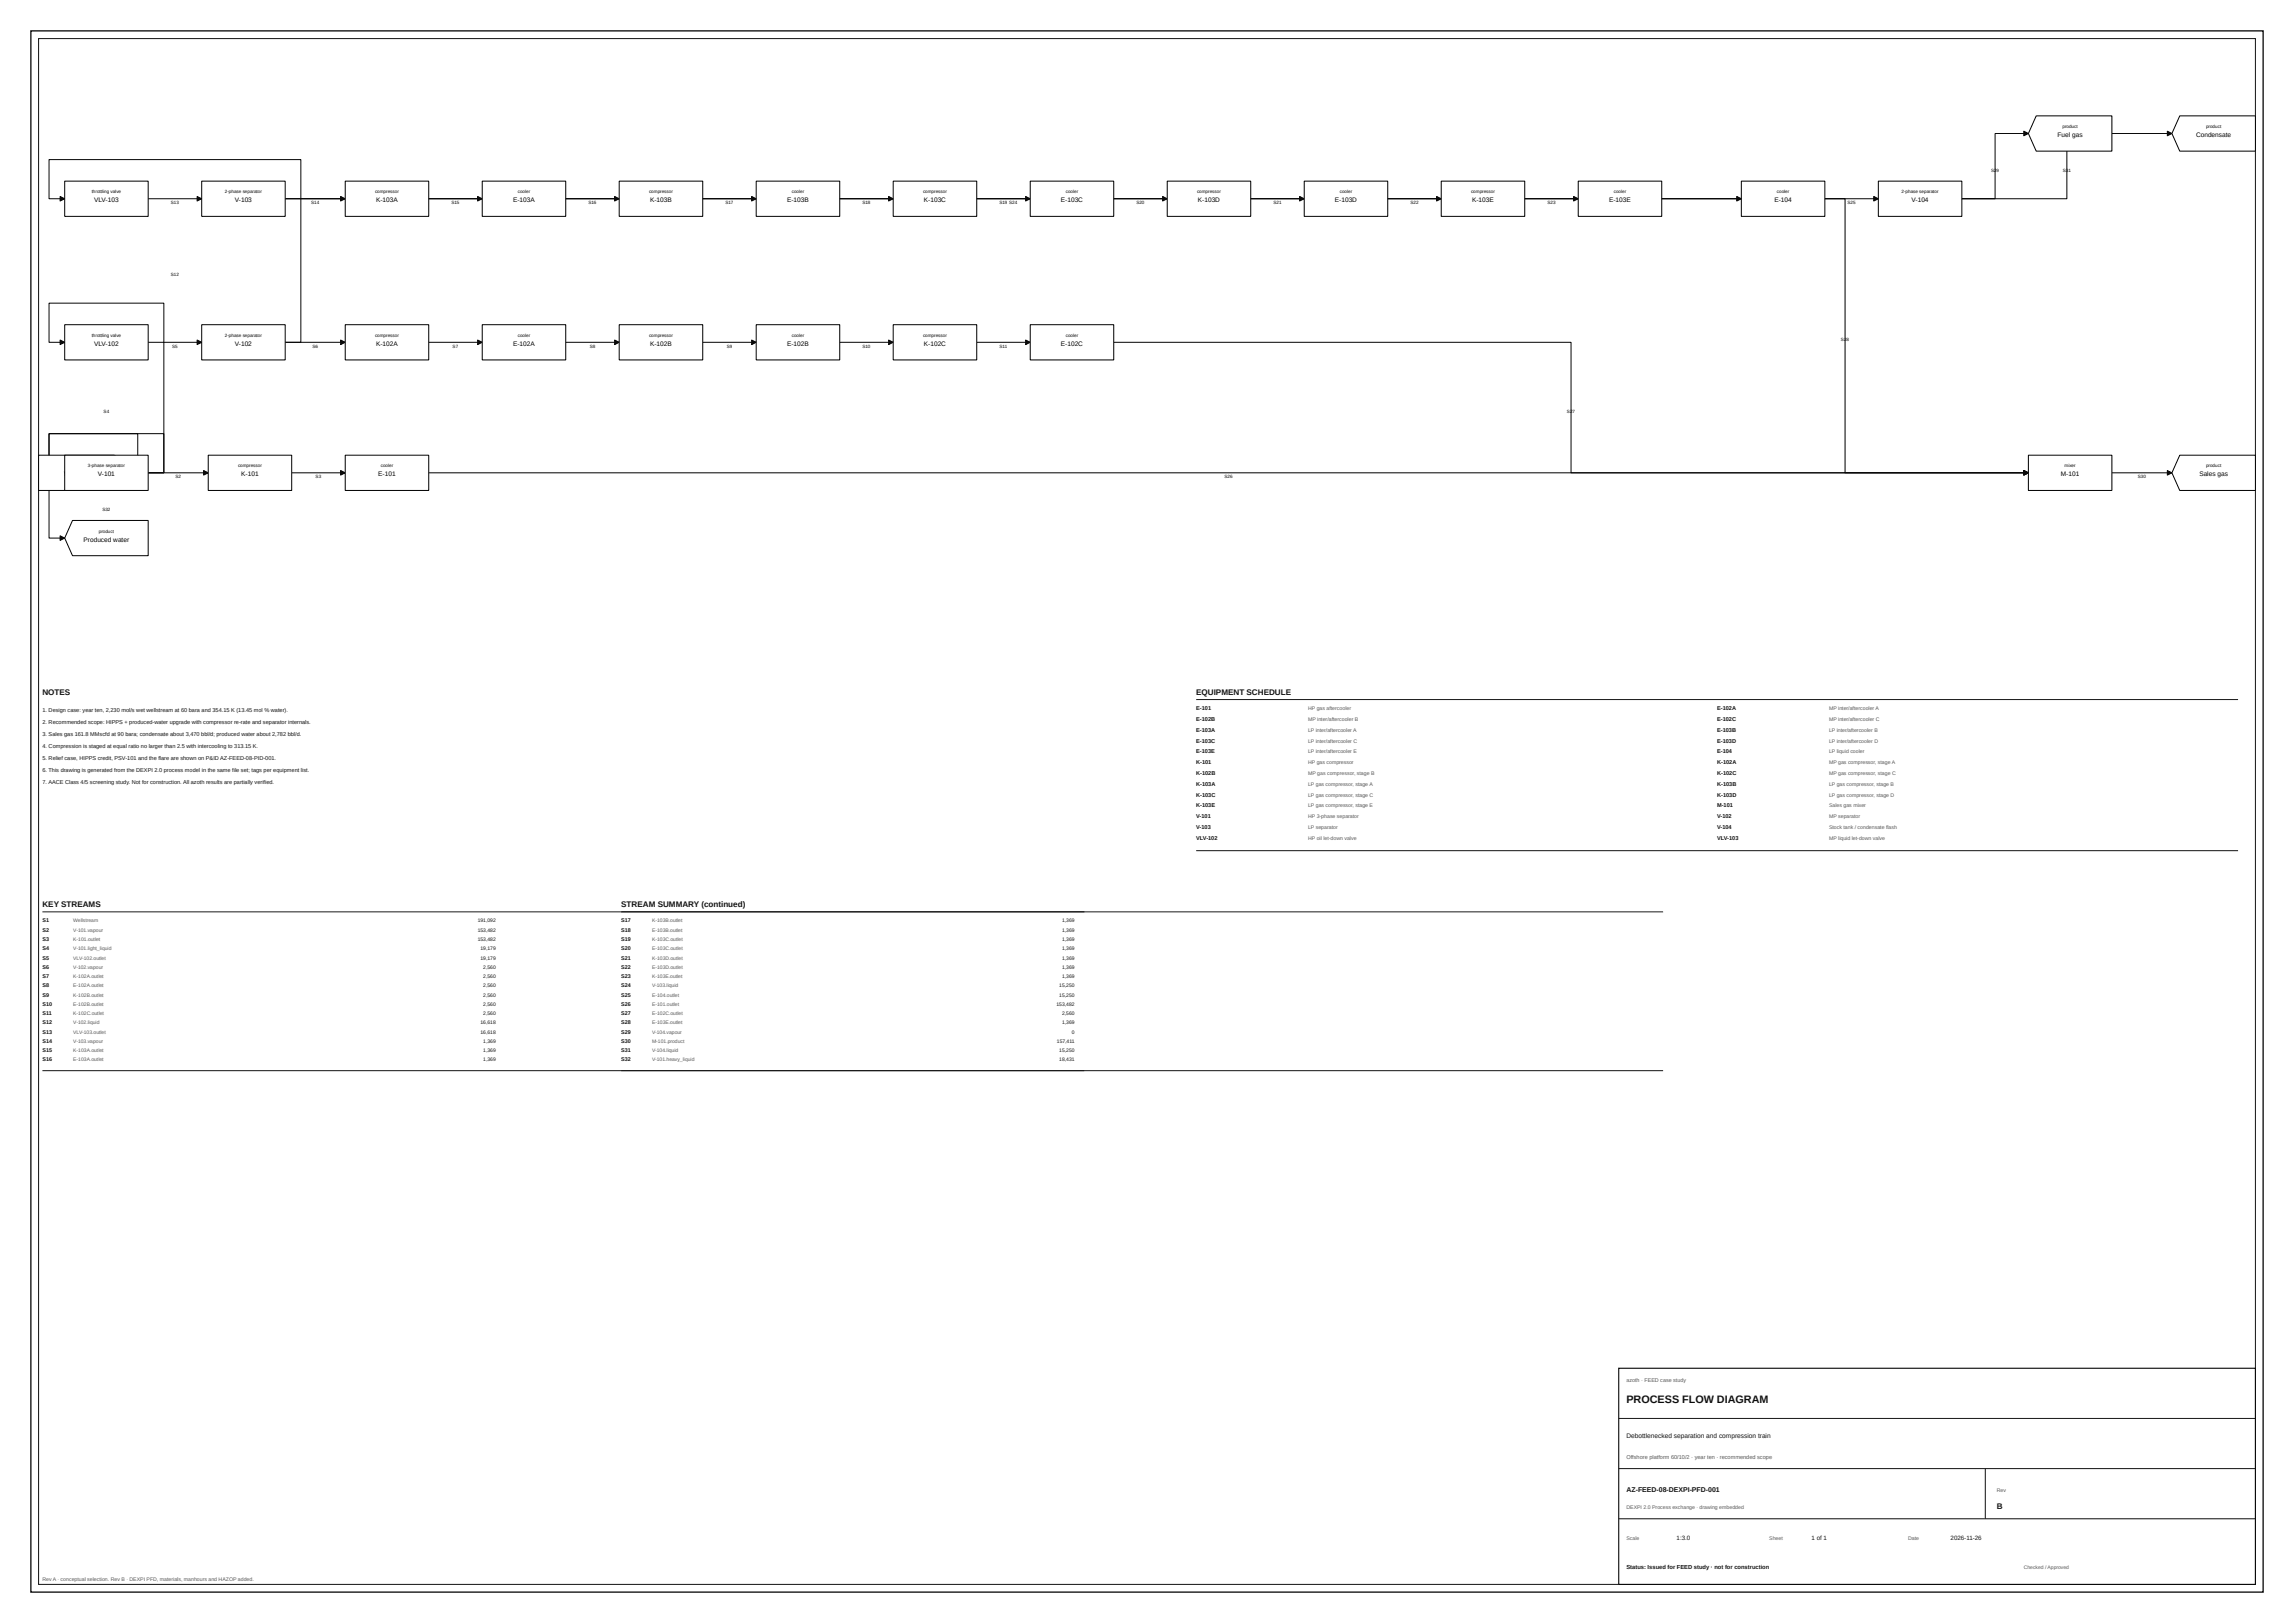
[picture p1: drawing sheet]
<svg xmlns="http://www.w3.org/2000/svg" width="1189mm" height="841mm" viewBox="0 0 1189 841" stroke-linecap="round" stroke-linejoin="round" font-family="sans-serif">
<defs><g id="words">
<text font-size="5.6" fill="#111" x="843" y="727">PROCESS FLOW DIAGRAM</text>
<g font-size="4.2" fill="#111">
<text x="22" y="360">NOTES</text>
<text x="620" y="360">EQUIPMENT SCHEDULE</text>
<text x="22" y="470">KEY STREAMS</text>
<text x="322" y="470">STREAM SUMMARY (continued)</text>
<text x="1035" y="782">B</text>
</g>
<text font-size="3.6" fill="#111" x="843" y="773">AZ-FEED-08-DEXPI-PFD-001</text>
<g font-size="3.4">
<text x="1066" y="71">Fuel gas</text>
<text x="1138" y="71">Condensate</text>
<text x="49" y="105">VLV-103</text>
<text x="122" y="105">V-103</text>
<text x="195" y="105">K-103A</text>
<text x="266" y="105">E-103A</text>
<text x="337" y="105">K-103B</text>
<text x="408" y="105">E-103B</text>
<text x="479" y="105">K-103C</text>
<text x="550" y="105">E-103C</text>
<text x="621" y="105">K-103D</text>
<text x="692" y="105">E-103D</text>
<text x="763" y="105">K-103E</text>
<text x="834" y="105">E-103E</text>
<text x="920" y="105">E-104</text>
<text x="991" y="105">V-104</text>
<text x="49" y="179">VLV-102</text>
<text x="122" y="179">V-102</text>
<text x="195" y="179">K-102A</text>
<text x="266" y="179">E-102A</text>
<text x="337" y="179">K-102B</text>
<text x="408" y="179">E-102B</text>
<text x="479" y="179">K-102C</text>
<text x="550" y="179">E-102C</text>
<text x="33" y="247">Wellstream V-101</text>
<text x="125" y="247">K-101</text>
<text x="196" y="247">E-101</text>
<text x="1068" y="247">M-101</text>
<text x="1140" y="247">Sales gas</text>
<text x="43" y="281">Produced water</text>
</g>
<text font-size="3.4" fill="#111" x="843" y="745">Debottlenecked separation and compression train</text>
<g font-size="3.2" fill="#111">
<text x="869" y="798">1:3.0</text>
<text x="939" y="798">1 of 1</text>
<text x="1011" y="798">2026-11-26</text>
</g>
<text font-size="3" fill="#111" x="843" y="813">Status: Issued for FEED study · not for construction</text>
<g font-size="2.9" fill="#111">
<text x="22" y="369">1. Design case: year ten, 2,230 mol/s wet wellstream at 60 bara and 354.15 K (13.45 mol % water).</text>
<text x="620" y="368">E-101</text>
<text x="890" y="368">E-102A</text>
<text x="22" y="375">2. Recommended scope: HIPPS + produced-water upgrade with compressor re-rate and separator internals.</text>
<text x="620" y="374">E-102B</text>
<text x="890" y="374">E-102C</text>
<text x="22" y="381">3. Sales gas 161.8 MMscfd at 90 bara; condensate about 3,470 bbl/d; produced water about 2,782 bbl/d.</text>
<text x="620" y="379">E-103A</text>
<text x="890" y="379">E-103B</text>
<text x="22" y="388">4. Compression is staged at equal ratio no larger than 2.5 with intercooling to 313.15 K.</text>
<text x="620" y="385">E-103C</text>
<text x="890" y="385">E-103D</text>
<text x="22" y="394">5. Relief case, HIPPS credit, PSV-101 and the flare are shown on P&amp;ID AZ-FEED-08-PID-001.</text>
<text x="620" y="390">E-103E</text>
<text x="620" y="396">K-101</text>
<text x="890" y="390">E-104</text>
<text x="890" y="396">K-102A</text>
<text x="22" y="400">6. This drawing is generated from the DEXPI 2.0 process model in the same file set; tags per equipment list.</text>
<text x="620" y="402">K-102B</text>
<text x="890" y="402">K-102C</text>
<text x="22" y="406">7. AACE Class 4/5 screening study. Not for construction. All azoth results are partially verified.</text>
<text x="620" y="407">K-103A</text>
<text x="890" y="407">K-103B</text>
<text x="620" y="413">K-103C</text>
<text x="890" y="413">K-103D</text>
<text x="620" y="418">K-103E</text>
<text x="890" y="418">M-101</text>
<text x="620" y="424">V-101</text>
<text x="890" y="424">V-102</text>
<text x="620" y="430">V-103</text>
<text x="890" y="430">V-104</text>
<text x="620" y="435">VLV-102</text>
<text x="890" y="435">VLV-103</text>
</g>
<text font-size="2.9" fill="#5a5751" x="843" y="756">Offshore platform 60/10/2 · year ten · recommended scope</text>
<g font-size="2.8" fill="#111">
<text x="22" y="478">S1</text>
<text x="322" y="478">S17</text>
<text x="22" y="483">S2</text>
<text x="322" y="483">S18</text>
<text x="22" y="488">S3</text>
<text x="322" y="488">S19</text>
<text x="22" y="492">S4</text>
<text x="22" y="497">S5</text>
<text x="322" y="492">S20</text>
<text x="322" y="497">S21</text>
<text x="22" y="502">S6</text>
<text x="322" y="502">S22</text>
<text x="22" y="507">S7</text>
<text x="322" y="507">S23</text>
<text x="22" y="512">S8</text>
<text x="322" y="512">S24</text>
<text x="22" y="516">S9</text>
<text x="22" y="521">S10</text>
<text x="322" y="516">S25</text>
<text x="322" y="521">S26</text>
<text x="22" y="526">S11</text>
<text x="322" y="526">S27</text>
<text x="22" y="531">S12</text>
<text x="322" y="531">S28</text>
<text x="22" y="536">S13</text>
<text x="322" y="536">S29</text>
<text x="22" y="540">S14</text>
<text x="22" y="545">S15</text>
<text x="322" y="540">S30</text>
<text x="322" y="545">S31</text>
<text x="22" y="550">S16</text>
<text x="322" y="550">S32</text>
</g>
<text font-size="2.8" fill="#5a5751" x="843" y="716">azoth · FEED case study</text>
<g font-size="2.7" fill="#5a5751">
<text x="678" y="368">HP gas aftercooler</text>
<text x="948" y="368">MP inter/aftercooler A</text>
<text x="678" y="374">MP inter/aftercooler B</text>
<text x="948" y="374">MP inter/aftercooler C</text>
<text x="678" y="379">LP inter/aftercooler A</text>
<text x="948" y="379">LP inter/aftercooler B</text>
<text x="678" y="385">LP inter/aftercooler C</text>
<text x="948" y="385">LP inter/aftercooler D</text>
<text x="678" y="390">LP inter/aftercooler E</text>
<text x="678" y="396">HP gas compressor</text>
<text x="948" y="390">LP liquid cooler</text>
<text x="948" y="396">MP gas compressor, stage A</text>
<text x="678" y="402">MP gas compressor, stage B</text>
<text x="948" y="402">MP gas compressor, stage C</text>
<text x="678" y="407">LP gas compressor, stage A</text>
<text x="948" y="407">LP gas compressor, stage B</text>
<text x="678" y="413">LP gas compressor, stage C</text>
<text x="948" y="413">LP gas compressor, stage D</text>
<text x="678" y="418">LP gas compressor, stage E</text>
<text x="948" y="418">Sales gas mixer</text>
<text x="678" y="424">HP 3-phase separator</text>
<text x="948" y="424">MP separator</text>
<text x="678" y="430">LP separator</text>
<text x="948" y="430">Stock tank / condensate flash</text>
<text x="678" y="435">HP oil let-down valve</text>
<text x="948" y="435">MP liquid let-down valve</text>
<text x="1035" y="773">Rev</text>
<text x="843" y="782">DEXPI 2.0 Process exchange · drawing embedded</text>
<text x="843" y="798">Scale</text>
<text x="917" y="798">Sheet</text>
<text x="989" y="798">Date</text>
<text x="22" y="819">Rev A · conceptual selection. Rev B · DEXPI PFD, materials, manhours and HAZOP added.</text>
</g>
<g font-size="2.6" fill="#5a5751">
<text x="38" y="478">Wellstream</text>
<text x="338" y="478">K-103B.outlet</text>
<text x="38" y="483">V-101.vapour</text>
<text x="338" y="483">E-103B.outlet</text>
<text x="38" y="488">K-101.outlet</text>
<text x="338" y="488">K-103C.outlet</text>
<text x="38" y="492">V-101.light_liquid</text>
<text x="38" y="497">VLV-102.outlet</text>
<text x="338" y="492">E-103C.outlet</text>
<text x="338" y="497">K-103D.outlet</text>
<text x="38" y="502">V-102.vapour</text>
<text x="338" y="502">E-103D.outlet</text>
<text x="38" y="507">K-102A.outlet</text>
<text x="338" y="507">K-103E.outlet</text>
<text x="38" y="512">E-102A.outlet</text>
<text x="338" y="512">V-103.liquid</text>
<text x="38" y="516">K-102B.outlet</text>
<text x="38" y="521">E-102B.outlet</text>
<text x="338" y="516">E-104.outlet</text>
<text x="338" y="521">E-101.outlet</text>
<text x="38" y="526">K-102C.outlet</text>
<text x="338" y="526">E-102C.outlet</text>
<text x="38" y="531">V-102.liquid</text>
<text x="338" y="531">E-103E.outlet</text>
<text x="38" y="536">VLV-103.outlet</text>
<text x="338" y="536">V-104.vapour</text>
<text x="38" y="540">V-103.vapour</text>
<text x="38" y="545">K-103A.outlet</text>
<text x="338" y="540">M-101.product</text>
<text x="338" y="545">V-104.liquid</text>
<text x="38" y="550">E-103A.outlet</text>
<text x="338" y="550">V-101.heavy_liquid</text>
<text x="1049" y="813">Checked / Approved</text>
</g>
<g font-size="2.6" fill="#111">
<text x="248" y="478">191,092</text>
<text x="550" y="478">1,369</text>
<text x="248" y="483">153,482</text>
<text x="550" y="483">1,369</text>
<text x="248" y="488">153,482</text>
<text x="550" y="488">1,369</text>
<text x="249" y="492">19,179</text>
<text x="249" y="497">19,179</text>
<text x="550" y="492">1,369</text>
<text x="550" y="497">1,369</text>
<text x="250" y="502">2,560</text>
<text x="550" y="502">1,369</text>
<text x="250" y="507">2,560</text>
<text x="550" y="507">1,369</text>
<text x="250" y="512">2,560</text>
<text x="549" y="512">15,250</text>
<text x="250" y="516">2,560</text>
<text x="250" y="521">2,560</text>
<text x="548" y="521">153,482</text>
<text x="549" y="516">15,250</text>
<text x="250" y="526">2,560</text>
<text x="550" y="526">2,560</text>
<text x="249" y="531">16,618</text>
<text x="550" y="531">1,369</text>
<text x="249" y="536">16,618</text>
<text x="556" y="536">0</text>
<text x="250" y="540">1,369</text>
<text x="250" y="545">1,369</text>
<text x="548" y="540">157,411</text>
<text x="549" y="545">15,250</text>
<text x="250" y="550">1,369</text>
<text x="549" y="550">18,431</text>
</g>
<g font-size="2.4">
<text x="1069" y="66">product</text>
<text x="1143" y="66">product</text>
<text x="1032" y="89">S29</text>
<text x="1069" y="89">S31</text>
<text x="48" y="100">throttling valve</text>
<text x="117" y="100">2-phase separator</text>
<text x="194" y="100">compressor</text>
<text x="268" y="100">cooler</text>
<text x="336" y="100">compressor</text>
<text x="410" y="100">cooler</text>
<text x="478" y="100">compressor</text>
<text x="552" y="100">cooler</text>
<text x="620" y="100">compressor</text>
<text x="694" y="100">cooler</text>
<text x="762" y="100">compressor</text>
<text x="836" y="100">cooler</text>
<text x="921" y="100">cooler</text>
<text x="986" y="100">2-phase separator</text>
<text x="89" y="106">S13</text>
<text x="161" y="106">S14</text>
<text x="234" y="106">S15</text>
<text x="305" y="106">S16</text>
<text x="376" y="106">S17</text>
<text x="447" y="106">S18</text>
<text x="518" y="106">S19 S24</text>
<text x="589" y="106">S20</text>
<text x="660" y="106">S21</text>
<text x="731" y="106">S22</text>
<text x="802" y="106">S23</text>
<text x="958" y="106">S25</text>
<text x="89" y="143">S12</text>
<text x="48" y="174">throttling valve</text>
<text x="117" y="174">2-phase separator</text>
<text x="194" y="174">compressor</text>
<text x="268" y="174">cooler</text>
<text x="336" y="174">compressor</text>
<text x="410" y="174">cooler</text>
<text x="478" y="174">compressor</text>
<text x="552" y="174">cooler</text>
<text x="954" y="177">S28</text>
<text x="89" y="180">S5</text>
<text x="162" y="180">S6</text>
<text x="235" y="180">S7</text>
<text x="306" y="180">S8</text>
<text x="377" y="180">S9</text>
<text x="447" y="180">S10</text>
<text x="518" y="180">S11</text>
<text x="54" y="214">S4</text>
<text x="812" y="214">S27</text>
<text x="39" y="242">feed 3-phase separator</text>
<text x="123" y="242">compressor</text>
<text x="197" y="242">cooler</text>
<text x="1070" y="242">mixer</text>
<text x="1143" y="242">product</text>
<text x="91" y="248">S2</text>
<text x="164" y="248">S3</text>
<text x="635" y="248">S26</text>
<text x="1108" y="248">S30</text>
<text x="53" y="265">S32</text>
<text x="51" y="276">product</text>
</g>
</g></defs>
<path d="M16 16h1157v809h-1157z" fill="none" stroke="#111" stroke-width=".7" stroke-linecap="butt"/>
<path d="M20 20h1149v801h-1149z" fill="none" stroke="#111" stroke-width=".52"/>
<g fill="none" stroke="#000" stroke-width=".52">
<path d="M1051 69h-17v34h-17h54v-34h55M34 103h-9v-20h131v94h-8h31M77 103h28M148 103h755M861 103h95v142h95M946 103h28M34 177h-9v-20h60v88h-8M77 177h28M222 177h28M293 177h28M364 177h28M435 177h28"/>
<path d="M506 177h28M577 177h237v68h237M34 245h-9v-20h46v20h-8M77 245h8v-20h-60v54h9M77 245h31M151 245h28M222 245h829M1095 245h31"/>
</g>
<g fill="#000" stroke="#000" stroke-width=".52">
<path d="M1049 68l2 1-2 1zM1123 68l3 1-3 1zM31 102l3 1-3 1zM102 102l3 1-3 1zM177 102l2 1-2 1zM248 102l2 1-2 1zM319 102l2 1-2 1zM390 102l2 1-2 1zM461 102l2 1-2 1zM532 102l2 1-2 1zM603 102l2 1-2 1zM674 102l2 1-2 1z"/>
<path d="M745 102l2 1-2 1zM816 102l2 1-2 1zM900 102l3 1-3 1zM971 102l3 1-3 1zM31 176l3 1-3 2zM102 176l3 1-3 2zM177 176l2 1-2 2zM248 176l2 1-2 2zM319 176l2 1-2 2zM390 176l2 1-2 2zM461 176l2 1-2 2zM532 176l2 1-2 2z"/>
<path d="M31 244l3 1-3 1zM106 244l2 1-2 1zM177 244l2 1-2 1zM1049 244l2 1-2 1zM1123 244l3 1-3 1zM31 278l3 1-3 1z"/>
</g>
<g fill="#fff" stroke="#000" stroke-width=".52">
<path d="M20 236h39l4 9-4 9h-39z"/>
<path d="M1130 236h39v18h-39l-4-9z"/>
<path d="M1130 60h39v18h-39l-4-9z"/>
<path d="M38 270h39v18h-39l-4-9z"/>
<path d="M1055 60h40v18h-40l-4-9z"/>
<path d="M34 236h43v18h-43z"/>
<path d="M108 236h43v18h-43z"/>
<path d="M179 236h43v18h-43z"/>
<path d="M34 168h43v19h-43z"/>
<path d="M105 168h43v19h-43z"/>
<path d="M179 168h43v19h-43z"/>
<path d="M250 168h43v19h-43z"/>
<path d="M321 168h43v19h-43z"/>
<path d="M392 168h43v19h-43z"/>
<path d="M463 168h43v19h-43z"/>
<path d="M534 168h43v19h-43z"/>
<path d="M34 94h43v18h-43z"/>
<path d="M105 94h43v18h-43z"/>
<path d="M179 94h43v18h-43z"/>
<path d="M250 94h43v18h-43z"/>
<path d="M321 94h43v18h-43z"/>
<path d="M392 94h43v18h-43z"/>
<path d="M463 94h43v18h-43z"/>
<path d="M534 94h43v18h-43z"/>
<path d="M605 94h43v18h-43z"/>
<path d="M676 94h43v18h-43z"/>
<path d="M747 94h43v18h-43z"/>
<path d="M818 94h43v18h-43z"/>
<path d="M903 94h43v18h-43z"/>
<path d="M974 94h43v18h-43z"/>
<path d="M1051 236h44v18h-44z"/>
</g>
<path d="M620 362h540M620 441h540M22 473h840M22 555h840" fill="none" stroke="#111" stroke-width=".52"/>
<path d="M839 709h330v112h-330z" fill="#fff" stroke="#111" stroke-width=".6"/>
<path d="M839 735h330M839 761h330M1029 761v26M839 787h330" fill="none" stroke="#111" stroke-width=".52"/>
<use href="#words"/>
</svg>
